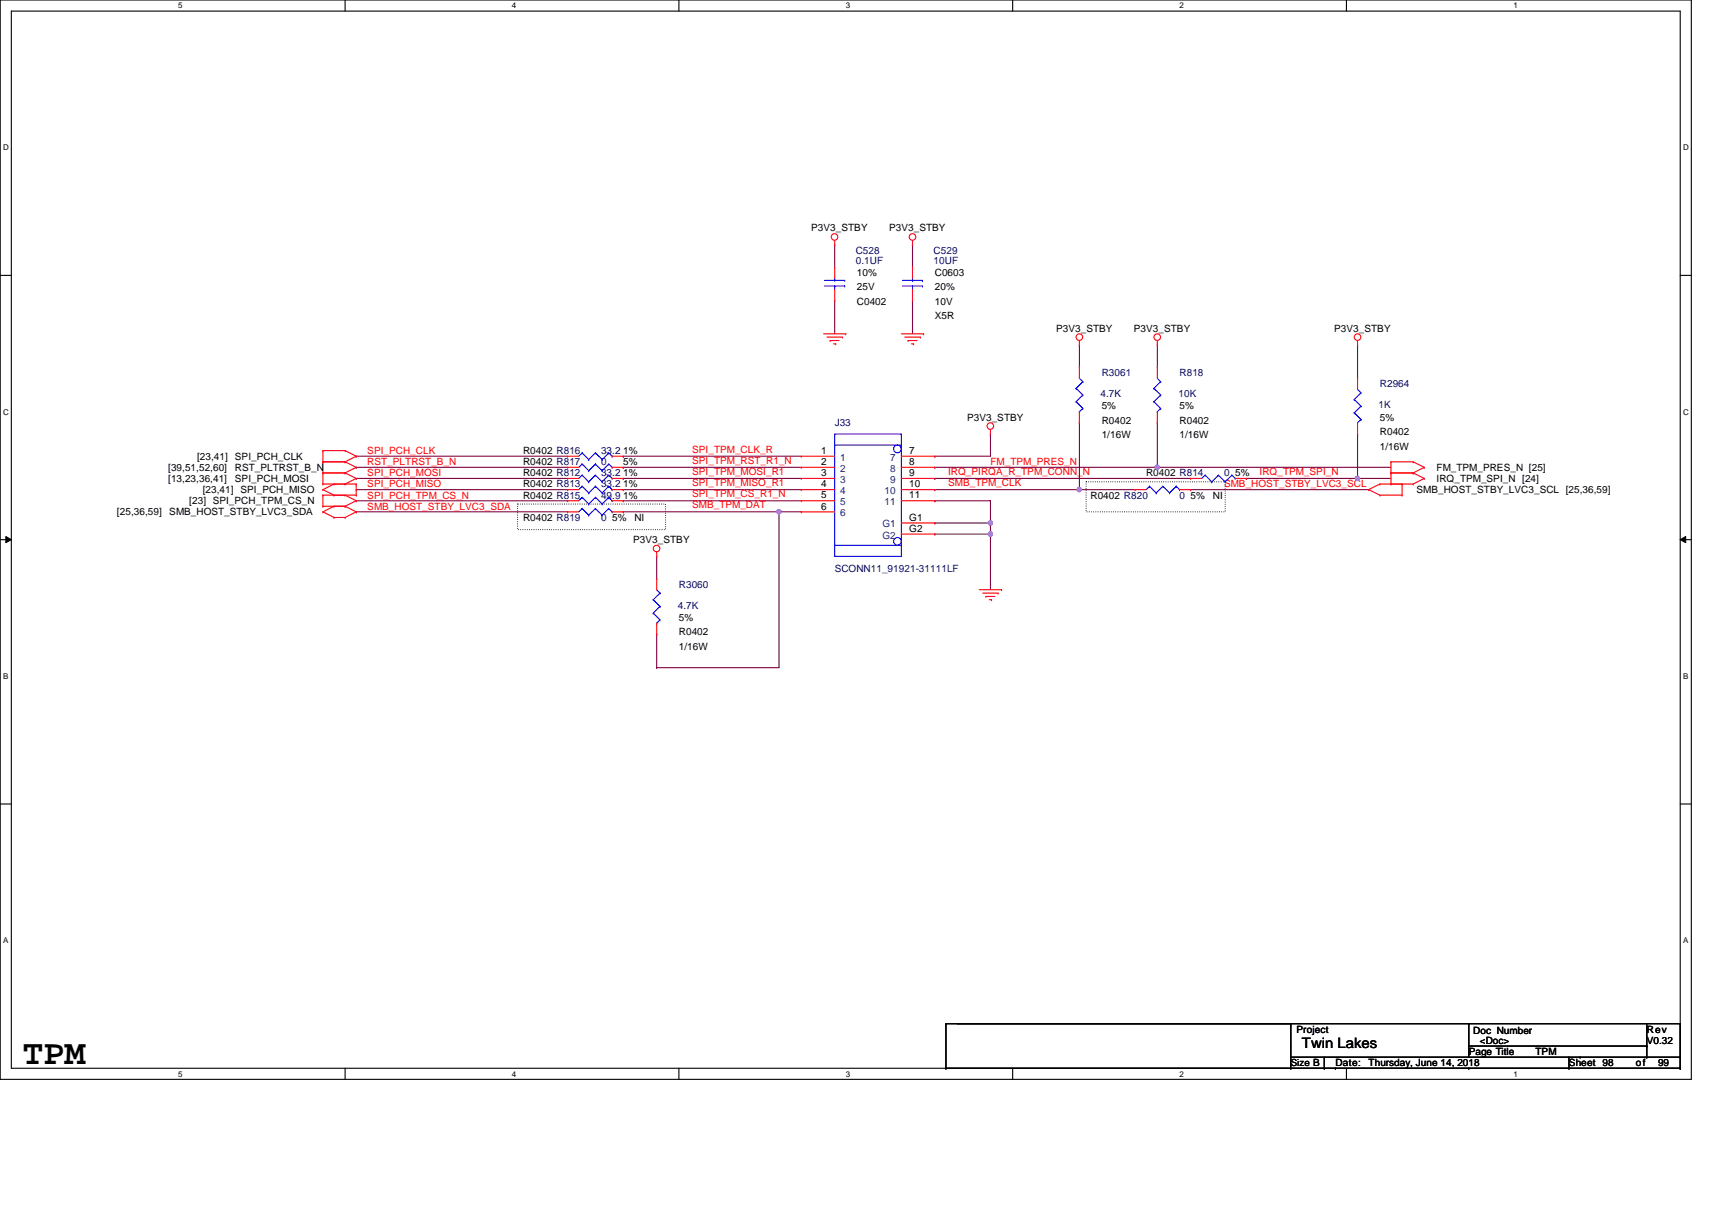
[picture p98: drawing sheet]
<svg xmlns="http://www.w3.org/2000/svg" width="297mm" height="210mm" viewBox="0 0 297 210" stroke-linecap="round" stroke-linejoin="round" font-family="sans-serif">
<defs><g id="words">
<text font-size="6.1" x="3.9" y="184.6">TPM</text>
<text font-size="2.5" x="225.9" y="181.8">Twin Lakes</text>
<g font-size="1.7">
<text x="140.8" y="40.2">P3V3_STBY</text>
<text x="154.3" y="40.2">P3V3_STBY</text>
<text x="148.7" y="47.9">10%</text>
<text x="162.2" y="47.9">C0603</text>
<text x="148.7" y="50.4">25V</text>
<text x="148.7" y="52.9">C0402</text>
<text x="162.2" y="50.4">20%</text>
<text x="162.2" y="52.9">10V</text>
<text x="162.2" y="55.4">X5R</text>
<text x="183.2" y="57.5">P3V3_STBY</text>
<text x="196.7" y="57.5">P3V3_STBY</text>
<text x="231.5" y="57.5">P3V3_STBY</text>
<text x="191.2" y="71">5%</text>
<text x="204.7" y="71">5%</text>
<text x="167.8" y="73">P3V3_STBY</text>
<text x="191.2" y="73.6">R0402</text>
<text x="191.2" y="76.1">1/16W</text>
<text x="204.7" y="73.6">R0402</text>
<text x="204.7" y="76.1">1/16W</text>
<text x="239.4" y="73">5%</text>
<text x="239.4" y="75.5">R0402</text>
<text x="239.4" y="78">1/16W</text>
<text x="29.2" y="83.6">[13,23,36,41]</text>
<text x="29.2" y="81.7">[39,51,52,60]</text>
<text x="34.2" y="79.7">[23,41] SPI_PCH_CLK</text>
<text x="40.8" y="83.6">SPI_PCH_MOSI</text>
<text x="40.8" y="81.7">RST_PLTRST_B_N</text>
<text x="90.8" y="82.6">R0402 R812</text>
<text x="90.8" y="78.8">R0402 R816</text>
<text x="90.8" y="80.7">R0402 R817</text>
<text x="108.1" y="82.6">1%</text>
<text x="108.1" y="78.8">1%</text>
<text x="108.1" y="80.7">5%</text>
<text x="142.5" y="78.7">1</text>
<text x="142.5" y="82.6">3</text>
<text x="142.5" y="80.7">2</text>
<text x="157.8" y="78.7">7</text>
<text x="157.8" y="80.7">8</text>
<text x="157.8" y="82.6">9</text>
<text x="198.9" y="82.6">R0402 R814</text>
<text x="214.3" y="82.6">5%</text>
<text x="249.3" y="81.7">FM_TPM_PRES_N [25]</text>
<text x="249.3" y="83.6">IRQ_TPM_SPI_N [24]</text>
<text x="20.3" y="89.4">[25,36,59]</text>
<text x="29.4" y="89.4">SMB_HOST_STBY_LVC3_SDA</text>
<text x="32.8" y="87.4">[23] SPI_PCH_TPM_CS_N</text>
<text x="35.2" y="85.5">[23,41] SPI_PCH_MISO</text>
<text x="90.8" y="84.5">R0402 R813</text>
<text x="90.8" y="86.5">R0402 R815</text>
<text x="108.1" y="84.5">1%</text>
<text x="108.1" y="86.5">1%</text>
<text x="142.5" y="84.5">4</text>
<text x="142.5" y="86.5">5</text>
<text x="142.5" y="88.4">6</text>
<text x="157.8" y="84.5">10</text>
<text x="157.8" y="86.5">11</text>
<text x="189.2" y="86.5">R0402 R820</text>
<text x="206.6" y="86.5">5%</text>
<text x="210.5" y="86.5">NI</text>
<text x="245.8" y="85.5">SMB_HOST_STBY_LVC3_SCL [25,36,59]</text>
<text x="90.8" y="90.3">R0402 R819</text>
<text x="106.2" y="90.3">5%</text>
<text x="109.9" y="94.2">P3V3_STBY</text>
<text x="110.1" y="90.3">NI</text>
<text x="157.8" y="90.3">G1</text>
<text x="157.8" y="92.2">G2</text>
<text x="117.8" y="107.7">5%</text>
<text x="117.8" y="110.2">R0402</text>
<text x="117.8" y="112.7">1/16W</text>
<text x="224.9" y="179.1">Project</text>
<text x="255.6" y="179.3">Doc Number</text>
<text x="285.7" y="179.1">Rev</text>
<text x="224" y="184.9">Size B</text>
<text x="231.7" y="184.9">Date:</text>
<text x="237.5" y="184.9">Thursday, June 14, 2018</text>
<text x="254.8" y="183">Page Title</text>
<text x="256.8" y="181.1">&lt;Doc&gt;</text>
<text x="266.4" y="183">TPM</text>
<text x="272.2" y="184.9">Sheet 98</text>
<text x="283.8" y="184.9">of</text>
<text x="285.7" y="181.1">V0.32</text>
<text x="287.7" y="184.9">99</text>
</g>
<g font-size="1.7" fill="#000080">
<text x="148.5" y="44">C528</text>
<text x="148.5" y="45.7">0.1UF</text>
<text x="162" y="44">C529</text>
<text x="162" y="45.7">10UF</text>
<text x="191.2" y="65.2">R3061</text>
<text x="204.7" y="65.2">R818</text>
<text x="190.9" y="68.9">4.7K</text>
<text x="204.5" y="68.9">10K</text>
<text x="239.2" y="70.8">1K</text>
<text x="239.4" y="67.2">R2964</text>
<text x="144.8" y="73.9">J33</text>
<text x="104.3" y="82.6">33.2</text>
<text x="104.3" y="78.8">33.2</text>
<text x="104.3" y="80.7">0</text>
<text x="212.4" y="82.6">0</text>
<text x="104.3" y="84.5">33.2</text>
<text x="104.3" y="86.5">49.9</text>
<text x="204.7" y="86.5">0</text>
<text x="104.3" y="90.3">0</text>
<text x="117.8" y="101.9">R3060</text>
<text x="144.8" y="99.2">SCONN11_91921-31111LF</text>
<text x="117.6" y="105.6">4.7K</text>
</g>
<g font-size="1.7" fill="#f00">
<text x="63.7" y="82.6">SPI_PCH_MOSI</text>
<text x="63.7" y="78.8">SPI_PCH_CLK</text>
<text x="63.7" y="80.7">RST_PLTRST_B_N</text>
<text x="120.1" y="82.4">SPI_TPM_MOSI_R1</text>
<text x="120.1" y="78.5">SPI_TPM_CLK_R</text>
<text x="120.1" y="80.5">SPI_TPM_RST_R1_N</text>
<text x="164.5" y="82.4">IRQ_PIRQA_R_TPM_CONN_N</text>
<text x="171.8" y="80.7">FM_TPM_PRES_N</text>
<text x="218.5" y="82.4">IRQ_TPM_SPI_N</text>
<text x="63.7" y="84.5">SPI_PCH_MISO</text>
<text x="63.7" y="86.5">SPI_PCH_TPM_CS_N</text>
<text x="63.7" y="88.4">SMB_HOST_STBY_LVC3_SDA</text>
<text x="120.1" y="84.3">SPI_TPM_MISO_R1</text>
<text x="120.1" y="86.3">SPI_TPM_CS_R1_N</text>
<text x="120.1" y="88.2">SMB_TPM_DAT</text>
<text x="164.5" y="84.3">SMB_TPM_CLK</text>
<text x="212.4" y="84.5">SMB_HOST_STBY_LVC3_SCL</text>
</g>
<g font-size="1.7" fill="#004080">
<text x="145.8" y="79.9">1</text>
<text x="145.8" y="83.8">3</text>
<text x="145.8" y="81.9">2</text>
<text x="154.5" y="79.9">7</text>
<text x="154.5" y="81.9">8</text>
<text x="154.5" y="83.8">9</text>
<text x="145.8" y="85.7">4</text>
<text x="145.8" y="87.7">5</text>
<text x="145.8" y="89.6">6</text>
<text x="153.5" y="85.7">10</text>
<text x="153.5" y="87.7">11</text>
<text x="153.1" y="91.5">G1</text>
<text x="153.1" y="93.4">G2</text>
</g>
<g font-size="1.4">
<text x="30.9" y="1.5">5</text>
<text x="88.8" y="1.5">4</text>
<text x="146.7" y="1.5">3</text>
<text x="204.7" y="1.5">2</text>
<text x="262.6" y="1.5">1</text>
<text x=".5" y="26.1">D</text>
<text x="292" y="26.1">D</text>
<text x=".5" y="71.9">C</text>
<text x="292" y="71.9">C</text>
<text x=".5" y="117.8">B</text>
<text x="292" y="117.8">B</text>
<text x=".5" y="163.6">A</text>
<text x="292" y="163.6">A</text>
<text x="30.9" y="186.8">5</text>
<text x="88.8" y="186.8">4</text>
<text x="146.7" y="186.8">3</text>
<text x="204.7" y="186.8">2</text>
<text x="262.6" y="186.8">1</text>
</g>
</g></defs>
<path d="M0 0h293.5v187.2h-293.5zM2 1.9h289.5v183.4h-289.5z" fill="none" stroke="#000" stroke-width=".19"/>
<g fill="#fff">
<path d="M30.9 .2h.8v1.6h-.8z"/>
<path d="M30.9 185.5h.8v1.6h-.8z"/>
</g>
<path d="M59.9 0v1.9M59.9 185.3v1.9" fill="none" stroke="#000" stroke-width=".19"/>
<g fill="#fff">
<path d="M88.8 .2h.8v1.6h-.8z"/>
<path d="M88.8 185.5h.8v1.6h-.8z"/>
</g>
<path d="M117.8 0v1.9M117.8 185.3v1.9" fill="none" stroke="#000" stroke-width=".19"/>
<g fill="#fff">
<path d="M146.7 .2h.8v1.6h-.8z"/>
<path d="M146.7 185.5h.8v1.6h-.8z"/>
</g>
<path d="M175.7 0v1.9M175.7 185.3v1.9" fill="none" stroke="#000" stroke-width=".19"/>
<g fill="#fff">
<path d="M204.7 .2h.7v1.6h-.7z"/>
<path d="M204.7 185.5h.7v1.6h-.7z"/>
</g>
<path d="M233.6 0v1.9M233.6 185.3v1.9" fill="none" stroke="#000" stroke-width=".19"/>
<g fill="#fff">
<path d="M262.6 .2h.7v1.6h-.7z"/>
<path d="M262.6 185.5h.7v1.6h-.7z"/>
<path d="M.5 24.8h1v1.6h-1z"/>
<path d="M292 24.8h1v1.6h-1z"/>
<path d="M.5 70.7h1v1.5h-1z"/>
<path d="M292 70.7h1v1.5h-1z"/>
</g>
<path d="M0 47.8h2M291.5 47.8h2" fill="none" stroke="#000" stroke-width=".19"/>
<g fill="#fff">
<path d="M.5 116.5h.9v1.6h-.9z"/>
<path d="M292 116.5h.9v1.6h-.9z"/>
</g>
<path d="M0 93.6h2M291.5 93.6h2" fill="none" stroke="#000" stroke-width=".19"/>
<path d="M1 93.1l1 .5-1 .5zM291.5 93.6l1-.5v1z" fill="#000"/>
<path d="M1 93.1l1 .5-1 .5zM291.5 93.6l1-.5v1z" fill="none" stroke="#000" stroke-width=".17"/>
<g fill="#fff">
<path d="M.5 162.4h.9v1.5h-.9z"/>
<path d="M292 162.4h.9v1.5h-.9z"/>
</g>
<path d="M0 139.5h2M291.5 139.5h2" fill="none" stroke="#000" stroke-width=".19"/>
<path d="M89.8 87.4h25.7v4.5h-25.7zM188.4 83.6h24.2v5.2h-24.2z" fill="none" stroke="#000" stroke-width=".19" stroke-dasharray="0 .4"/>
<g fill="none" stroke="#800040" stroke-width=".19">
<path d="M61.8 83h.1M61.8 84.9h.1M61.8 83h36.7M61.8 84.9h36.7M108.1 83h.1M108.1 84.9h.1M108.1 83h30.9M108.1 84.9h30.9M162.2 90.7h.1M162.2 90.7h9.6M171.8 90.7h.1M171.8 90.7v1.9"/>
<path d="M216.2 83h.1M216.2 83h19.3"/>
</g>
<circle cx="235.5" cy="83" r=".38" fill="#f0f"/>
<circle cx="235.5" cy="83" r=".38" fill="none" stroke="#f0f" stroke-width=".19"/>
<g fill="none" stroke="#800040" stroke-width=".19">
<path d="M200.8 59.8h.1M200.8 59.8v3.9M61.8 79.1h.1M61.8 79.1h36.7M108.1 79.1h.1M108.1 79.1h30.9M162.2 79.1h.1M171.8 75.3h.1M171.8 75.3v3.8h-9.6M200.8 73.3h.1M200.8 73.3v7.8M61.8 86.9h.1"/>
<path d="M61.8 81.1h.1M61.8 86.9h36.7M61.8 81.1h36.7M108.1 86.9h.1M108.1 81.1h.1M108.1 86.9h30.9M108.1 81.1h30.9M162.2 83h.1M162.2 81.1h.1M162.2 83h44.4M162.2 81.1h79.1M200.8 81.1h.1"/>
</g>
<circle cx="200.8" cy="81.1" r=".38" fill="#f0f"/>
<circle cx="200.8" cy="81.1" r=".38" fill="none" stroke="#f0f" stroke-width=".19"/>
<path d="M144.8 52.1h.1M144.8 42.5h.1M144.8 42.5v3.8M144.8 52.1v5.8M158.3 42.5h.1M158.3 52.1h.1M158.3 42.5v3.8M158.3 52.1v5.8M162.2 92.6h.1M162.2 92.6h9.6M171.8 92.6h.1M171.8 92.6v9.7" fill="none" stroke="#800040" stroke-width=".19"/>
<circle cx="171.8" cy="92.6" r=".38" fill="#f0f"/>
<circle cx="171.8" cy="92.6" r=".38" fill="none" stroke="#f0f" stroke-width=".19"/>
<path d="M162.2 86.9h.1M162.2 86.9h9.6M171.8 86.9h.1M171.8 86.9v3.8" fill="none" stroke="#800040" stroke-width=".19"/>
<circle cx="171.8" cy="90.7" r=".38" fill="#f0f"/>
<circle cx="171.8" cy="90.7" r=".38" fill="none" stroke="#f0f" stroke-width=".19"/>
<path d="M162.2 84.9h.1M162.2 84.9h25.1" fill="none" stroke="#800040" stroke-width=".19"/>
<circle cx="187.3" cy="84.9" r=".38" fill="#f0f"/>
<circle cx="187.3" cy="84.9" r=".38" fill="none" stroke="#f0f" stroke-width=".19"/>
<g fill="none" stroke="#800040" stroke-width=".19">
<path d="M187.3 59.8h.1M187.3 59.8v3.9M235.5 59.8h.1M235.5 59.8v5.8M187.3 73.3h.1M187.3 73.3v11.6M235.5 75.3h.1M235.5 75.3v7.7M61.8 88.8h.1M61.8 88.8h36.7M108.1 88.8h.1M108.1 88.8h27.1"/>
<path d="M113.9 96.5h.1M113.9 96.5v3.9M135.2 88.8h.1M135.2 88.8v27h-21.3M187.3 84.9h.1M187.3 84.9h9.6M206.6 84.9h.1M206.6 84.9h30.9M235.5 83h.1M235.5 83h5.8M113.9 110h.1M113.9 115.8h.1"/>
<path d="M113.9 110v5.8"/>
</g>
<circle cx="135.2" cy="88.8" r=".38" fill="#f0f"/>
<circle cx="135.2" cy="88.8" r=".38" fill="none" stroke="#f0f" stroke-width=".19"/>
<path d="M135.2 88.8h.1M135.2 88.8h3.8" fill="none" stroke="#800040" stroke-width=".19"/>
<g fill="none" stroke="#f00" stroke-width=".19">
<path d="M142.9 57.9h3.8M143.5 58.5h2.7M144 59.1h.1M144 59.1h1.6M144.6 59.6h.4M144.8 42.5h.1M144.8 46.3h.1M144.8 52.1h.1M144.8 41.7v.8M144.8 46.3v2M144.8 50.2v1.9M145 59.6h.1"/>
<path d="M146.2 58.5h.1M146.7 57.9h.1M156.4 57.9h3.8M157 58.5h2.7M157.6 59.1h.1M157.6 59.1h1.5M158.1 59.6h.4M158.3 42.5h.1M158.3 46.3h.1M158.3 52.1h.1M158.3 41.7v.8M158.3 46.3v2"/>
<path d="M158.3 50.2v1.9M158.5 59.6h.1M159.7 58.5h.1M160.2 57.9h.1M187.3 59.8h.1M187.3 59.1v.7M200.8 59.8h.1M200.8 59.1v.7M235.5 59.8h.1M235.5 59.1v.7M56 78.2h.1M56 78.2v5.8"/>
<path d="M56 78.2h3.9M59.9 78.2h.1M59.9 78.2l1.9 .9M61.8 79.1h.1M61.8 79.1l-1.9 1M98.5 79.1h.1M98.5 79.1h1.9M106.2 79.1h1.9M108.1 79.1h.1M139 79.1h.1M139 79.1h5.8M156.4 79.1h5.8"/>
<path d="M162.2 79.1h.1M171.8 75.3h.1M171.8 74.5v.8M187.3 63.7h.1M187.3 73.3h.1M187.3 63.7v1.9M187.3 71.4v1.9M200.8 63.7h.1M200.8 73.3h.1M200.8 63.7v1.9M200.8 71.4v1.9M235.5 65.6h.1"/>
<path d="M235.5 75.3h.1M235.5 65.6v2M235.5 73.3v2M56 84h.1M56 82h.1M56 84.9h.1M56 87.8h.1M56 85.9h.1M56 80.1h.1M56 88.8h.1M56 82h3.9M56 84h5.8"/>
<path d="M56 85.9v1.9M56 84.9l2 1M56 85.9h5.8M56 87.8h3.9M56 80.1h3.9M56 88.8l2 1M58 84h.1M58 85.9h.1M58 87.8h.1M58 89.8h.1M58 84l-2 .9M58 87.8l-2 1"/>
<path d="M58 89.8h1.9M59.9 82h.1M59.9 84h.1M59.9 85.9h.1M59.9 87.8h.1M59.9 80.1h.1M59.9 89.8h.1M59.9 82l1.9 1M59.9 85.9l1.9 1M59.9 80.1l1.9 1M59.9 87.8l1.9 1M61.8 83h.1"/>
<path d="M61.8 85.9h.1M61.8 84h.1M61.8 86.9h.1M61.8 81.1h.1M61.8 88.8h.1M61.8 83l-1.9 1M61.8 84v1.9M61.8 86.9l-1.9 .9M61.8 81.1l-1.9 .9M61.8 88.8l-1.9 1M98.5 83h.1M98.5 84.9h.1"/>
<path d="M98.5 88.8h.1M98.5 81.1h.1M98.5 86.9h.1M98.5 83h1.9M98.5 84.9h1.9M98.5 88.8h1.9M98.5 81.1h1.9M98.5 86.9h1.9M106.2 83h1.9M106.2 84.9h1.9M106.2 88.8h1.9M106.2 81.1h1.9"/>
<path d="M106.2 86.9h1.9M108.1 83h.1M108.1 84.9h.1M108.1 88.8h.1M108.1 81.1h.1M108.1 86.9h.1M113.9 96.5h.1M113.9 95.7v.8M139 83h.1M139 84.9h.1M139 86.9h.1M139 81.1h.1"/>
<path d="M139 88.8h.1M139 83h5.8M139 84.9h5.8M139 88.8h5.8M139 81.1h5.8M139 86.9h5.8M156.4 83h5.8M156.4 84.9h5.8M156.4 81.1h5.8M156.4 86.9h5.8M156.4 90.7h5.8M156.4 92.6h5.8"/>
<path d="M162.2 90.7h.1M162.2 92.6h.1M162.2 81.1h.1M162.2 83h.1M162.2 84.9h.1M162.2 86.9h.1M196.9 84.9h.1M196.9 84.9h2M204.7 84.9h1.9M206.6 84.9h.1M206.6 83h.1M206.6 83h1.9"/>
<path d="M214.3 83h1.9M216.2 83h.1M237.5 84.9h.1M237.5 84.9l1.9 1M239.4 84h.1M239.4 85.9h.1M239.4 84h5.8M239.4 85.9h3.9M239.4 84l-1.9 .9M241.3 80.1h.1M241.3 82h.1M241.3 84h.1"/>
<path d="M241.3 82h3.9M241.3 80.1h3.9M241.3 80.1v3.9M243.3 84h.1M243.3 85.9h.1M243.3 84v1.9M245.2 80.1h.1M245.2 82h.1M245.2 84h.1M245.2 80.1l1.9 1M245.2 82l1.9 1M247.1 81.1h.1"/>
<path d="M247.1 83h.1M247.1 81.1l-1.9 .9M247.1 83l-1.9 1M113.9 100.4h.1M113.9 110h.1M113.9 100.4v1.9M113.9 108.1v1.9M169.9 102.3h3.9M170.5 102.9h2.7M171.1 103.5h.1M171.1 103.5h1.5M171.6 104h.4"/>
<path d="M172 104h.1M173.2 102.9h.1M173.8 102.3h.1"/>
<circle cx="144.8" cy="41.1" r=".57"/>
<circle cx="158.3" cy="41.1" r=".57"/>
<circle cx="187.3" cy="58.5" r=".57"/>
<circle cx="200.8" cy="58.5" r=".57"/>
<circle cx="235.5" cy="58.5" r=".57"/>
<circle cx="171.8" cy="73.9" r=".57"/>
<circle cx="113.9" cy="95.2" r=".57"/>
</g>
<g fill="none" stroke="#000" stroke-width=".19">
<path d="M164.1 177.6h.1M164.1 177.6h127.4M164.1 177.6v7.7M224 177.6h.1M224 177.6v7.7M254.8 177.6h.1M254.8 177.6v5.8M285.7 177.6v5.8M291.5 177.6h.1M291.5 177.6v7.7M164.1 185.3h.1M164.1 185.3h127.4"/>
<path d="M224 185.3h.1M224 183.4h67.5M229.8 185.3h.1M229.8 183.4v1.9M231.7 185.3h.1M254.8 185.3h.1M254.8 181.5h30.9M272.2 185.3h.1M272.2 183.4v1.9M274.1 183.4h.1M285.7 181.5h.1M285.7 183.4h.1"/>
<path d="M291.5 185.3h.1M291.5 183.4h.1"/>
</g>
<g fill="none" stroke="#00f" stroke-width=".19">
<path d="M143.1 49.6h3.5M143.1 48.6h3.5M144.8 48.6h.1M144.8 49.6h.1M144.8 48.3v.3M144.8 49.6v.6M146.6 49.6h.1M146.6 48.6h.1M156.6 49.6h3.5M156.6 48.6h3.5M158.3 48.6h.1M158.3 49.6h.1"/>
<path d="M158.3 48.3v.3M158.3 49.6v.6M160.1 49.6h.1M160.1 48.6h.1M101 78.6h.1M101 78.6l-.6 .5M101 78.6l1.1 1.1M102.1 79.7h.1M103.3 78.6h.1M103.3 78.6l-1.2 1.1M103.3 78.6l1.2 1.1M104.5 79.7h.1"/>
<path d="M105.6 78.6h.1M105.6 78.6l-1.1 1.1M105.6 78.6l.6 .5M106.2 79.1h.1M144.8 75.3h11.6v21.2h-11.6zM144.8 77.2h11.6M156.4 77.2h.1M186.7 67.4h.1M186.7 69.7h.1M186.7 67.4l1.2 1.1M186.7 69.7l1.2 1.1M187.3 71.4h.1"/>
<path d="M187.3 65.6l.6 .6M187.9 66.2h.1M187.9 68.5h.1M187.9 70.8h.1M187.9 66.2l-1.2 1.2M187.9 68.5l-1.2 1.2M187.9 70.8l-.6 .6M200.2 67.4h.1M200.2 69.7h.1M200.2 67.4l1.2 1.1M200.2 69.7l1.2 1.1M200.8 71.4h.1"/>
<path d="M200.8 65.6l.6 .6M201.4 66.2h.1M201.4 68.5h.1M201.4 70.8h.1M201.4 66.2l-1.2 1.2M201.4 68.5l-1.2 1.2M201.4 70.8l-.6 .6M235 69.3h.1M235 71.6h.1M235 69.3l1.1 1.2M235 71.6l1.1 1.2M235.5 73.3h.1"/>
<path d="M235.5 67.6l.6 .5M236.1 68.1h.1M236.1 70.5h.1M236.1 72.8h.1M236.1 68.1l-1.1 1.2M236.1 70.5l-1.1 1.1M236.1 72.8l-.6 .5M101 82.4h.1M101 84.3h.1M101 88.2h.1M101 80.5h.1M101 86.3h.1"/>
<path d="M101 82.4l-.6 .6M101 82.4l1.1 1.2M101 84.3l-.6 .6M101 84.3l1.1 1.2M101 88.2l-.6 .6M101 88.2l1.1 1.2M101 80.5l-.6 .6M101 80.5l1.1 1.2M101 86.3l-.6 .6M101 86.3l1.1 1.1M102.1 83.6h.1M102.1 85.5h.1"/>
<path d="M102.1 89.4h.1M102.1 81.7h.1M102.1 87.4h.1M103.3 82.4h.1M103.3 84.3h.1M103.3 88.2h.1M103.3 80.5h.1M103.3 86.3h.1M103.3 82.4l-1.2 1.2M103.3 82.4l1.2 1.2M103.3 84.3l-1.2 1.2M103.3 84.3l1.2 1.2"/>
<path d="M103.3 88.2l-1.2 1.2M103.3 88.2l1.2 1.2M103.3 80.5l-1.2 1.2M103.3 80.5l1.2 1.2M103.3 86.3l-1.2 1.1M103.3 86.3l1.2 1.1M104.5 83.6h.1M104.5 85.5h.1M104.5 89.4h.1M104.5 81.7h.1M104.5 87.4h.1M105.6 82.4h.1"/>
<path d="M105.6 84.3h.1M105.6 88.2h.1M105.6 80.5h.1M105.6 86.3h.1M105.6 82.4l-1.1 1.2M105.6 82.4l.6 .6M105.6 84.3l-1.1 1.2M105.6 84.3l.6 .6M105.6 88.2l-1.1 1.2M105.6 88.2l.6 .6M105.6 80.5l-1.1 1.2M105.6 80.5l.6 .6"/>
<path d="M105.6 86.3l-1.1 1.1M105.6 86.3l.6 .6M106.2 83h.1M106.2 84.9h.1M106.2 88.8h.1M106.2 81.1h.1M106.2 86.9h.1M144.8 94.6h11.6M156.4 94.6h.1M199.5 84.3h.1M199.5 84.3l-.6 .6M199.5 84.3l1.1 1.2"/>
<path d="M200.6 85.5h.1M201.8 84.3h.1M201.8 84.3l-1.2 1.2M201.8 84.3l1.1 1.2M202.9 85.5h.1M204.1 84.3h.1M204.1 84.3l-1.2 1.2M204.1 84.3l.6 .6M204.7 84.9h.1M209.1 82.4h.1M209.1 82.4l-.6 .6M209.1 82.4l1.1 1.2"/>
<path d="M210.2 83.6h.1M211.4 82.4h.1M211.4 82.4l-1.2 1.2M211.4 82.4l1.2 1.2M212.6 83.6h.1M213.7 82.4h.1M213.7 82.4l-1.1 1.2M213.7 82.4l.6 .6M214.3 83h.1M113.3 104h.1M113.3 106.4h.1M113.3 104l1.2 1.2"/>
<path d="M113.3 106.4l1.2 1.1M113.9 108.1h.1M113.9 102.3l.6 .6M114.5 102.9h.1M114.5 105.2h.1M114.5 107.5h.1M114.5 102.9l-1.2 1.1M114.5 105.2l-1.2 1.2M114.5 107.5l-.6 .6"/>
<circle cx="155.7" cy="77.9" r=".67"/>
<circle cx="155.7" cy="93.9" r=".67"/>
</g>
<circle cx="235.5" cy="83" r=".38" fill="#f0f"/>
<circle cx="235.5" cy="83" r=".38" fill="none" stroke="#f0f" stroke-width=".19"/>
<circle cx="200.8" cy="81.1" r=".38" fill="#f0f"/>
<circle cx="200.8" cy="81.1" r=".38" fill="none" stroke="#f0f" stroke-width=".19"/>
<circle cx="171.8" cy="92.6" r=".38" fill="#f0f"/>
<circle cx="171.8" cy="92.6" r=".38" fill="none" stroke="#f0f" stroke-width=".19"/>
<circle cx="171.8" cy="90.7" r=".38" fill="#f0f"/>
<circle cx="171.8" cy="90.7" r=".38" fill="none" stroke="#f0f" stroke-width=".19"/>
<circle cx="187.3" cy="84.9" r=".38" fill="#f0f"/>
<circle cx="187.3" cy="84.9" r=".38" fill="none" stroke="#f0f" stroke-width=".19"/>
<circle cx="135.2" cy="88.8" r=".38" fill="#f0f"/>
<circle cx="135.2" cy="88.8" r=".38" fill="none" stroke="#f0f" stroke-width=".19"/>
<use href="#words"/>
</svg>
